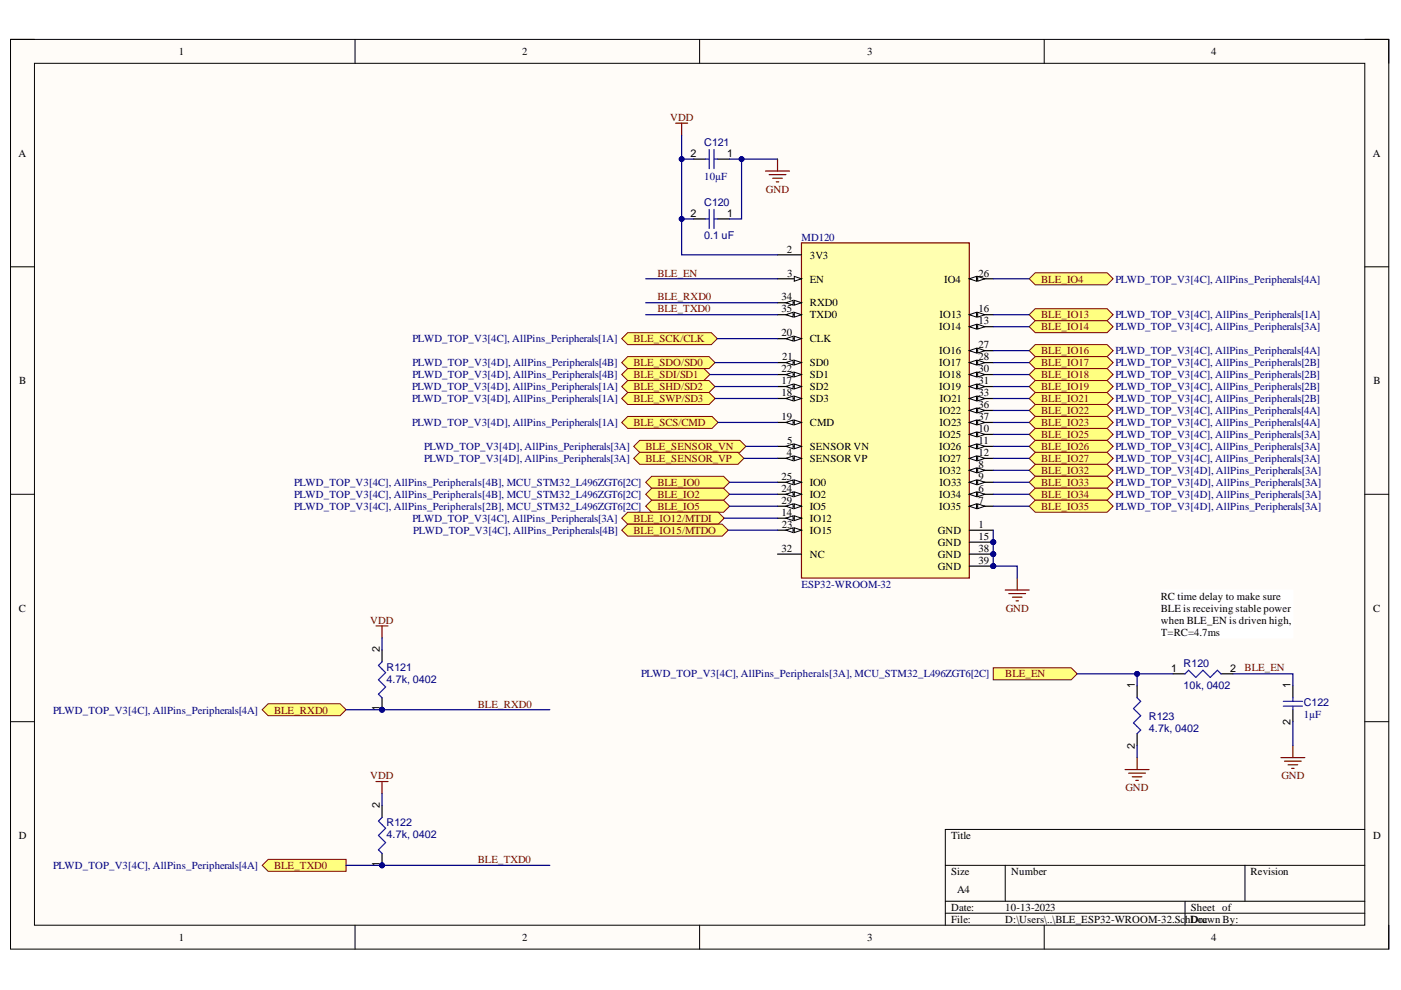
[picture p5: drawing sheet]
<svg xmlns="http://www.w3.org/2000/svg" width="297mm" height="210mm" viewBox="0 0 297 210" stroke-linecap="round" stroke-linejoin="round" font-family="sans-serif">
<defs><g id="words">
<g font-size="2.3">
<text x="37.9" y="11.7">1</text>
<text x="110.7" y="11.7">2</text>
<text x="183.9" y="11.7">3</text>
<text x="256.8" y="11.7">4</text>
<text x="3.9" y="33.3">A</text>
<text x="146.4" y="33.3">2</text>
<text x="154.2" y="33.3">1</text>
<text x="291" y="33.3">A</text>
<text x="146.4" y="46">2</text>
<text x="154.2" y="46">1</text>
<text x="166.8" y="53.6">2</text>
<text x="166.9" y="58.6">3</text>
<text x="171.7" y="54.8">3V3</text>
<text x="171.7" y="59.9">EN</text>
<text x="200.2" y="59.9">IO4</text>
<text x="207.5" y="58.6">26</text>
<text x="165.7" y="63.7">34</text>
<text x="171.7" y="65">RXD0</text>
<text x="165.7" y="71.3">20</text>
<text x="165.7" y="66.2">35</text>
<text x="171.7" y="67.5">TXD0</text>
<text x="199.1" y="70">IO14</text>
<text x="199.2" y="67.5">IO13</text>
<text x="207.5" y="66.2">16</text>
<text x="207.5" y="68.8">13</text>
<text x="165.9" y="76.4">21</text>
<text x="171.7" y="72.6">CLK</text>
<text x="171.7" y="77.6">SD0</text>
<text x="199.1" y="75.1">IO16</text>
<text x="199.1" y="77.6">IO17</text>
<text x="207.5" y="73.8">27</text>
<text x="207.5" y="76.4">28</text>
<text x="4.1" y="81.4">B</text>
<text x="165.7" y="78.9">22</text>
<text x="165.7" y="81.4">17</text>
<text x="165.7" y="84">18</text>
<text x="171.7" y="80.2">SD1</text>
<text x="171.7" y="82.7">SD2</text>
<text x="199.1" y="80.2">IO18</text>
<text x="199.1" y="82.7">IO19</text>
<text x="207.5" y="78.9">30</text>
<text x="207.5" y="81.4">31</text>
<text x="207.5" y="84">33</text>
<text x="291.2" y="81.4">B</text>
<text x="165.7" y="89.1">19</text>
<text x="171.7" y="85.2">SD3</text>
<text x="199.1" y="87.8">IO22</text>
<text x="199.3" y="85.2">IO21</text>
<text x="207.5" y="86.5">36</text>
<text x="207.5" y="89.1">37</text>
<text x="166.9" y="94.2">5</text>
<text x="171.7" y="95.5">SENSOR VN</text>
<text x="171.7" y="90.4">CMD</text>
<text x="199.1" y="92.9">IO25</text>
<text x="199.1" y="95.5">IO26</text>
<text x="199.2" y="90.4">IO23</text>
<text x="207.5" y="91.7">10</text>
<text x="207.5" y="94.2">11</text>
<text x="165.7" y="101.8">25</text>
<text x="166.8" y="96.7">4</text>
<text x="171.7" y="98">SENSOR VP</text>
<text x="199.1" y="98">IO27</text>
<text x="199.1" y="100.5">IO32</text>
<text x="207.5" y="96.7">12</text>
<text x="207.5" y="99.3">8</text>
<text x="207.5" y="101.8">9</text>
<text x="165.7" y="104.3">24</text>
<text x="165.7" y="106.9">29</text>
<text x="171.7" y="103.1">IO0</text>
<text x="171.7" y="105.6">IO2</text>
<text x="199.1" y="105.6">IO34</text>
<text x="199.2" y="103.1">IO33</text>
<text x="207.5" y="104.3">6</text>
<text x="207.5" y="106.9">7</text>
<text x="165.7" y="109.4">14</text>
<text x="165.8" y="111.9">23</text>
<text x="171.7" y="108.1">IO5</text>
<text x="171.7" y="110.7">IO12</text>
<text x="171.7" y="113.2">IO15</text>
<text x="198.8" y="113.2">GND</text>
<text x="199.1" y="108.1">IO35</text>
<text x="207.5" y="111.9">1</text>
<text x="165.7" y="117">32</text>
<text x="171.7" y="118.3">NC</text>
<text x="198.8" y="115.7">GND</text>
<text x="198.8" y="118.3">GND</text>
<text x="207.5" y="114.5">15</text>
<text x="207.5" y="117">38</text>
<text x="207.5" y="119.5">39</text>
<text x="198.8" y="120.8">GND</text>
<text x="4" y="129.7">C</text>
<text x="246.1" y="127.1">RC time delay to make sure</text>
<text x="246.1" y="129.7">BLE is receiving stable power</text>
<text x="291.1" y="129.7">C</text>
<text x="246.1" y="132.2">when BLE_EN is driven high,</text>
<text x="246.1" y="134.7">T=RC=4.7ms</text>
<text x="80.5" y="138.3" transform="rotate(-90 80.5 138.3)">2</text>
<text x="248.3" y="142.4">1</text>
<text x="260.8" y="142.4">2</text>
<text x="240.6" y="145.9" transform="rotate(-90 240.6 145.9)">1</text>
<text x="273.6" y="145.9" transform="rotate(-90 273.6 145.9)">1</text>
<text x="80.5" y="150.8" transform="rotate(-90 80.5 150.8)">1</text>
<text x="273.6" y="153.7" transform="rotate(-90 273.6 153.7)">2</text>
<text x="240.6" y="158.7" transform="rotate(-90 240.6 158.7)">2</text>
<text x="80.5" y="171.2" transform="rotate(-90 80.5 171.2)">2</text>
<text x="4" y="177.9">D</text>
<text x="201.6" y="177.9">Title</text>
<text x="291.1" y="177.9">D</text>
<text x="80.5" y="183.8" transform="rotate(-90 80.5 183.8)">1</text>
<text x="201.6" y="185.5">Size</text>
<text x="214.4" y="185.5">Number</text>
<text x="265.2" y="185.5">Revision</text>
<text x="202.9" y="189.3">A4</text>
<text x="201.6" y="193.1">Date:</text>
<text x="201.6" y="195.7">File:</text>
<text x="213.1" y="193.1">10-13-2023</text>
<text x="213.1" y="195.7">D:\Users\..\BLE_ESP32-WROOM-32.SchDorawn By:</text>
<text x="252.5" y="193.1">Sheet of</text>
<text x="255" y="195.7">c</text>
<text x="37.9" y="199.5">1</text>
<text x="110.7" y="199.5">2</text>
<text x="183.9" y="199.5">3</text>
<text x="256.8" y="199.5">4</text>
</g>
<g font-size="2.3" fill="#800000">
<text x="142.1" y="25.6">VDD</text>
<text x="162.4" y="40.9">GND</text>
<text x="139.4" y="58.6">BLE_EN</text>
<text x="220.8" y="59.9">BLE_IO4</text>
<text x="139.4" y="63.7">BLE_RXD0</text>
<text x="139.4" y="66.2">BLE_TXD0</text>
<text x="220.8" y="67.5">BLE_IO13</text>
<text x="220.8" y="70">BLE_IO14</text>
<text x="134.3" y="72.6">BLE_SCK/CLK</text>
<text x="134.3" y="77.6">BLE_SDO/SD0</text>
<text x="220.8" y="75.1">BLE_IO16</text>
<text x="220.8" y="77.6">BLE_IO17</text>
<text x="134.3" y="80.2">BLE_SDI/SD1</text>
<text x="134.3" y="82.7">BLE_SHD/SD2</text>
<text x="220.8" y="80.2">BLE_IO18</text>
<text x="220.8" y="82.7">BLE_IO19</text>
<text x="134.3" y="85.2">BLE_SWP/SD3</text>
<text x="220.8" y="85.2">BLE_IO21</text>
<text x="220.8" y="87.8">BLE_IO22</text>
<text x="134.3" y="90.4">BLE_SCS/CMD</text>
<text x="136.9" y="95.5">BLE_SENSOR_VN</text>
<text x="220.8" y="90.4">BLE_IO23</text>
<text x="220.8" y="92.9">BLE_IO25</text>
<text x="220.8" y="95.5">BLE_IO26</text>
<text x="136.9" y="98">BLE_SENSOR_VP</text>
<text x="220.8" y="98">BLE_IO27</text>
<text x="220.8" y="100.5">BLE_IO32</text>
<text x="139.4" y="103.1">BLE_IO0</text>
<text x="139.4" y="105.6">BLE_IO2</text>
<text x="220.8" y="103.1">BLE_IO33</text>
<text x="220.8" y="105.6">BLE_IO34</text>
<text x="134.3" y="110.7">BLE_IO12/MTDI</text>
<text x="134.3" y="113.2">BLE_IO15/MTDO</text>
<text x="139.4" y="108.1">BLE_IO5</text>
<text x="220.8" y="108.1">BLE_IO35</text>
<text x="213.2" y="129.7">GND</text>
<text x="78.5" y="132.2">VDD</text>
<text x="213.1" y="143.6">BLE_EN</text>
<text x="263.9" y="142.4">BLE_EN</text>
<text x="58.1" y="151.3">BLE_RXD0</text>
<text x="101.3" y="150">BLE_RXD0</text>
<text x="78.5" y="165.2">VDD</text>
<text x="238.6" y="167.8">GND</text>
<text x="271.7" y="165.2">GND</text>
<text x="58.1" y="184.3">BLE_TXD0</text>
<text x="101.3" y="183">BLE_TXD0</text>
</g>
<g font-size="2.3" fill="#000080">
<text x="149.3" y="31">C121</text>
<text x="149.3" y="38.1">10µF</text>
<text x="149.3" y="43.7">C120</text>
<text x="149.3" y="50.8">0.1 uF</text>
<text x="169.9" y="51">MD120</text>
<text x="236.5" y="59.9">PLWD_TOP_V3[4C], AllPins_Peripherals[4A]</text>
<text x="236.5" y="67.5">PLWD_TOP_V3[4C], AllPins_Peripherals[1A]</text>
<text x="236.5" y="70">PLWD_TOP_V3[4C], AllPins_Peripherals[3A]</text>
<text x="87.5" y="72.6">PLWD_TOP_V3[4C], AllPins_Peripherals[1A]</text>
<text x="87.5" y="77.6">PLWD_TOP_V3[4D], AllPins_Peripherals[4B]</text>
<text x="236.5" y="75.1">PLWD_TOP_V3[4C], AllPins_Peripherals[4A]</text>
<text x="236.5" y="77.6">PLWD_TOP_V3[4C], AllPins_Peripherals[2B]</text>
<text x="87.4" y="82.7">PLWD_TOP_V3[4D], AllPins_Peripherals[1A]</text>
<text x="87.5" y="80.2">PLWD_TOP_V3[4D], AllPins_Peripherals[4B]</text>
<text x="236.5" y="80.2">PLWD_TOP_V3[4C], AllPins_Peripherals[2B]</text>
<text x="236.5" y="82.7">PLWD_TOP_V3[4C], AllPins_Peripherals[2B]</text>
<text x="87.4" y="85.2">PLWD_TOP_V3[4D], AllPins_Peripherals[1A]</text>
<text x="236.5" y="85.2">PLWD_TOP_V3[4C], AllPins_Peripherals[2B]</text>
<text x="236.5" y="87.8">PLWD_TOP_V3[4C], AllPins_Peripherals[4A]</text>
<text x="87.4" y="90.4">PLWD_TOP_V3[4D], AllPins_Peripherals[1A]</text>
<text x="89.9" y="95.5">PLWD_TOP_V3[4D], AllPins_Peripherals[3A]</text>
<text x="236.5" y="90.4">PLWD_TOP_V3[4C], AllPins_Peripherals[4A]</text>
<text x="236.5" y="92.9">PLWD_TOP_V3[4C], AllPins_Peripherals[3A]</text>
<text x="236.5" y="95.5">PLWD_TOP_V3[4C], AllPins_Peripherals[3A]</text>
<text x="89.9" y="98">PLWD_TOP_V3[4D], AllPins_Peripherals[3A]</text>
<text x="236.5" y="98">PLWD_TOP_V3[4C], AllPins_Peripherals[3A]</text>
<text x="236.5" y="100.5">PLWD_TOP_V3[4D], AllPins_Peripherals[3A]</text>
<text x="62.3" y="103.1">PLWD_TOP_V3[4C], AllPins_Peripherals[4B], MCU_STM32_L496ZGT6[2C]</text>
<text x="62.3" y="105.6">PLWD_TOP_V3[4C], AllPins_Peripherals[4B], MCU_STM32_L496ZGT6[2C]</text>
<text x="236.5" y="103.1">PLWD_TOP_V3[4D], AllPins_Peripherals[3A]</text>
<text x="236.5" y="105.6">PLWD_TOP_V3[4D], AllPins_Peripherals[3A]</text>
<text x="62.3" y="108.1">PLWD_TOP_V3[4C], AllPins_Peripherals[2B], MCU_STM32_L496ZGT6[2C]</text>
<text x="87.5" y="110.7">PLWD_TOP_V3[4C], AllPins_Peripherals[3A]</text>
<text x="87.6" y="113.2">PLWD_TOP_V3[4C], AllPins_Peripherals[4B]</text>
<text x="236.5" y="108.1">PLWD_TOP_V3[4D], AllPins_Peripherals[3A]</text>
<text x="169.9" y="124.6">ESP32-WROOM-32</text>
<text x="82" y="142.2">R121</text>
<text x="135.9" y="143.6">PLWD_TOP_V3[4C], AllPins_Peripherals[3A], MCU_STM32_L496ZGT6[2C]</text>
<text x="251" y="141.4">R120</text>
<text x="82" y="144.7">4.7k, 0402</text>
<text x="251" y="146">10k, 0402</text>
<text x="276.4" y="149.8">C122</text>
<text x="11.2" y="151.3">PLWD_TOP_V3[4C], AllPins_Peripherals[4A]</text>
<text x="243.6" y="152.6">R123</text>
<text x="243.6" y="155.1">4.7k, 0402</text>
<text x="276.4" y="152.3">1µF</text>
<text x="82" y="175.1">R122</text>
<text x="82" y="177.7">4.7k, 0402</text>
<text x="11.2" y="184.3">PLWD_TOP_V3[4C], AllPins_Peripherals[4A]</text>
</g>
</g></defs>
<path d="M2.2 8.4h292.2v192.8h-292.2z" fill-rule="evenodd" fill="#fffcf8"/>
<path d="M2.2 8.4h292.2v192.8h-292.2z" fill="none" stroke="#000" stroke-width=".21"/>
<path d="M7.3 13.4h282.1v182.8h-282.1z" fill-rule="evenodd" fill="#fffcf8"/>
<g fill="none" stroke="#000" stroke-width=".21">
<path d="M2.2 8.3h5.1M7.3 13.4h282.1v182.8h-282.1zM75.3 8.3v5.1M148.3 8.3v5.1M221.4 8.4v5M289.4 8.4h5v5M2.2 56.6h5.1M289.4 56.6h5M2.2 104.8h5.1M289.4 104.8h5M2.2 153h5.1M289.4 153h5"/>
<path d="M289.4 175.9h-89v20.3M75.3 196.2v5M148.3 196.2v5M200.4 183.5h89M200.4 191.1h89M200.4 193.6h89M213.1 183.5v7.6M221.4 196.2v5M251.2 191.1v5.1M264 183.5v7.6M294.4 196.2v5"/>
</g>
<circle cx="210.6" cy="114.9" r=".51" fill="#000080"/>
<circle cx="210.6" cy="114.9" r=".51" fill="none" stroke="#000080" stroke-width=".21"/>
<circle cx="210.6" cy="117.5" r=".51" fill="#000080"/>
<circle cx="210.6" cy="117.5" r=".51" fill="none" stroke="#000080" stroke-width=".21"/>
<circle cx="210.6" cy="120" r=".51" fill="#000080"/>
<circle cx="210.6" cy="120" r=".51" fill="none" stroke="#000080" stroke-width=".21"/>
<path d="M169.9 51.5h35.6v71.1h-35.6z" fill-rule="evenodd" fill="#ffffb0"/>
<path d="M169.9 51.5h35.6v71.1h-35.6z" fill="none" stroke="#800000" stroke-width=".25"/>
<path d="M164.8 54h5.1M164.8 94.6h5.1" fill="none" stroke="#000" stroke-width=".25"/>
<path d="M168.4 94.1l1.5 .5-1.5 .5z" fill="#f8fcff"/>
<path d="M168.4 94.1l1.5 .5-1.5 .5z" fill="none" stroke="#000" stroke-width=".21"/>
<path d="M166.6 94.6l1.6-.5v1z" fill="#f8fcff"/>
<path d="M166.6 94.6l1.6-.5v1z" fill="none" stroke="#000" stroke-width=".21"/>
<path d="M164.8 97.2h5.1" fill="none" stroke="#000" stroke-width=".25"/>
<path d="M168.4 96.7l1.5 .5-1.5 .5z" fill="#f8fcff"/>
<path d="M168.4 96.7l1.5 .5-1.5 .5z" fill="none" stroke="#000" stroke-width=".21"/>
<path d="M166.6 97.2l1.6-.5v1z" fill="#f8fcff"/>
<path d="M166.6 97.2l1.6-.5v1z" fill="none" stroke="#000" stroke-width=".21"/>
<path d="M164.8 102.3h5.1" fill="none" stroke="#000" stroke-width=".25"/>
<path d="M168.4 101.7l1.5 .6-1.5 .5z" fill="#f8fcff"/>
<path d="M168.4 101.7l1.5 .6-1.5 .5z" fill="none" stroke="#000" stroke-width=".21"/>
<path d="M166.6 102.3l1.6-.6v1.1z" fill="#f8fcff"/>
<path d="M166.6 102.3l1.6-.6v1.1z" fill="none" stroke="#000" stroke-width=".21"/>
<path d="M164.8 104.8h5.1" fill="none" stroke="#000" stroke-width=".25"/>
<path d="M168.4 104.3l1.5 .5-1.5 .5z" fill="#f8fcff"/>
<path d="M168.4 104.3l1.5 .5-1.5 .5z" fill="none" stroke="#000" stroke-width=".21"/>
<path d="M166.6 104.8l1.6-.5v1z" fill="#f8fcff"/>
<path d="M166.6 104.8l1.6-.5v1z" fill="none" stroke="#000" stroke-width=".21"/>
<path d="M205.5 59.1h5.1" fill="none" stroke="#000" stroke-width=".25"/>
<path d="M205.5 59.1l1.5-.5v1z" fill="#f8fcff"/>
<path d="M205.5 59.1l1.5-.5v1z" fill="none" stroke="#000" stroke-width=".21"/>
<path d="M207.3 58.6l1.5 .5-1.5 .5z" fill="#f8fcff"/>
<path d="M207.3 58.6l1.5 .5-1.5 .5z" fill="none" stroke="#000" stroke-width=".21"/>
<path d="M164.8 107.3h5.1" fill="none" stroke="#000" stroke-width=".25"/>
<path d="M168.4 106.8l1.5 .5-1.5 .5z" fill="#f8fcff"/>
<path d="M168.4 106.8l1.5 .5-1.5 .5z" fill="none" stroke="#000" stroke-width=".21"/>
<path d="M166.6 107.3l1.6-.5v1z" fill="#f8fcff"/>
<path d="M166.6 107.3l1.6-.5v1z" fill="none" stroke="#000" stroke-width=".21"/>
<path d="M164.8 109.9h5.1" fill="none" stroke="#000" stroke-width=".25"/>
<path d="M168.4 109.4l1.5 .5-1.5 .5z" fill="#f8fcff"/>
<path d="M168.4 109.4l1.5 .5-1.5 .5z" fill="none" stroke="#000" stroke-width=".21"/>
<path d="M166.6 109.9l1.6-.5v1z" fill="#f8fcff"/>
<path d="M166.6 109.9l1.6-.5v1z" fill="none" stroke="#000" stroke-width=".21"/>
<path d="M205.5 66.7h5.1" fill="none" stroke="#000" stroke-width=".25"/>
<path d="M205.5 66.7l1.5-.5v1z" fill="#f8fcff"/>
<path d="M205.5 66.7l1.5-.5v1z" fill="none" stroke="#000" stroke-width=".21"/>
<path d="M207.3 66.2l1.5 .5-1.5 .5z" fill="#f8fcff"/>
<path d="M207.3 66.2l1.5 .5-1.5 .5z" fill="none" stroke="#000" stroke-width=".21"/>
<path d="M205.5 69.3h5.1" fill="none" stroke="#000" stroke-width=".25"/>
<path d="M205.5 69.3l1.5-.5v1z" fill="#f8fcff"/>
<path d="M205.5 69.3l1.5-.5v1z" fill="none" stroke="#000" stroke-width=".21"/>
<path d="M207.3 68.8l1.5 .5-1.5 .5z" fill="#f8fcff"/>
<path d="M207.3 68.8l1.5 .5-1.5 .5z" fill="none" stroke="#000" stroke-width=".21"/>
<path d="M164.8 112.4h5.1" fill="none" stroke="#000" stroke-width=".25"/>
<path d="M168.4 111.9l1.5 .5-1.5 .5z" fill="#f8fcff"/>
<path d="M168.4 111.9l1.5 .5-1.5 .5z" fill="none" stroke="#000" stroke-width=".21"/>
<path d="M166.6 112.4l1.6-.5v1z" fill="#f8fcff"/>
<path d="M166.6 112.4l1.6-.5v1z" fill="none" stroke="#000" stroke-width=".21"/>
<path d="M205.5 74.3h5.1" fill="none" stroke="#000" stroke-width=".25"/>
<path d="M205.5 74.3l1.5-.5v1.1z" fill="#f8fcff"/>
<path d="M205.5 74.3l1.5-.5v1.1z" fill="none" stroke="#000" stroke-width=".21"/>
<path d="M207.3 73.8l1.5 .5-1.5 .6z" fill="#f8fcff"/>
<path d="M207.3 73.8l1.5 .5-1.5 .6z" fill="none" stroke="#000" stroke-width=".21"/>
<path d="M205.5 76.9h5.1" fill="none" stroke="#000" stroke-width=".25"/>
<path d="M205.5 76.9l1.5-.5v1z" fill="#f8fcff"/>
<path d="M205.5 76.9l1.5-.5v1z" fill="none" stroke="#000" stroke-width=".21"/>
<path d="M207.3 76.4l1.5 .5-1.5 .5z" fill="#f8fcff"/>
<path d="M207.3 76.4l1.5 .5-1.5 .5z" fill="none" stroke="#000" stroke-width=".21"/>
<path d="M205.5 79.4h5.1" fill="none" stroke="#000" stroke-width=".25"/>
<path d="M205.5 79.4l1.5-.5v1z" fill="#f8fcff"/>
<path d="M205.5 79.4l1.5-.5v1z" fill="none" stroke="#000" stroke-width=".21"/>
<path d="M207.3 78.9l1.5 .5-1.5 .5z" fill="#f8fcff"/>
<path d="M207.3 78.9l1.5 .5-1.5 .5z" fill="none" stroke="#000" stroke-width=".21"/>
<path d="M205.5 82h5.1" fill="none" stroke="#000" stroke-width=".25"/>
<path d="M205.5 82l1.5-.6v1.1z" fill="#f8fcff"/>
<path d="M205.5 82l1.5-.6v1.1z" fill="none" stroke="#000" stroke-width=".21"/>
<path d="M207.3 81.4l1.5 .6-1.5 .5z" fill="#f8fcff"/>
<path d="M207.3 81.4l1.5 .6-1.5 .5z" fill="none" stroke="#000" stroke-width=".21"/>
<path d="M205.5 84.5h5.1" fill="none" stroke="#000" stroke-width=".25"/>
<path d="M205.5 84.5l1.5-.5v1z" fill="#f8fcff"/>
<path d="M205.5 84.5l1.5-.5v1z" fill="none" stroke="#000" stroke-width=".21"/>
<path d="M207.3 84l1.5 .5-1.5 .5z" fill="#f8fcff"/>
<path d="M207.3 84l1.5 .5-1.5 .5z" fill="none" stroke="#000" stroke-width=".21"/>
<path d="M205.5 87h5.1" fill="none" stroke="#000" stroke-width=".25"/>
<path d="M205.5 87l1.5-.5v1z" fill="#f8fcff"/>
<path d="M205.5 87l1.5-.5v1z" fill="none" stroke="#000" stroke-width=".21"/>
<path d="M207.3 86.5l1.5 .5-1.5 .5z" fill="#f8fcff"/>
<path d="M207.3 86.5l1.5 .5-1.5 .5z" fill="none" stroke="#000" stroke-width=".21"/>
<path d="M205.5 89.6h5.1" fill="none" stroke="#000" stroke-width=".25"/>
<path d="M205.5 89.6l1.5-.5v1z" fill="#f8fcff"/>
<path d="M205.5 89.6l1.5-.5v1z" fill="none" stroke="#000" stroke-width=".21"/>
<path d="M207.3 89.1l1.5 .5-1.5 .5z" fill="#f8fcff"/>
<path d="M207.3 89.1l1.5 .5-1.5 .5z" fill="none" stroke="#000" stroke-width=".21"/>
<path d="M205.5 92.1h5.1" fill="none" stroke="#000" stroke-width=".25"/>
<path d="M205.5 92.1l1.5-.5v1z" fill="#f8fcff"/>
<path d="M205.5 92.1l1.5-.5v1z" fill="none" stroke="#000" stroke-width=".21"/>
<path d="M207.3 91.6l1.5 .5-1.5 .5z" fill="#f8fcff"/>
<path d="M207.3 91.6l1.5 .5-1.5 .5z" fill="none" stroke="#000" stroke-width=".21"/>
<path d="M205.5 94.6h5.1" fill="none" stroke="#000" stroke-width=".25"/>
<path d="M205.5 94.6l1.5-.5v1z" fill="#f8fcff"/>
<path d="M205.5 94.6l1.5-.5v1z" fill="none" stroke="#000" stroke-width=".21"/>
<path d="M207.3 94.1l1.5 .5-1.5 .5z" fill="#f8fcff"/>
<path d="M207.3 94.1l1.5 .5-1.5 .5z" fill="none" stroke="#000" stroke-width=".21"/>
<path d="M205.5 97.2h5.1" fill="none" stroke="#000" stroke-width=".25"/>
<path d="M205.5 97.2l1.5-.5v1z" fill="#f8fcff"/>
<path d="M205.5 97.2l1.5-.5v1z" fill="none" stroke="#000" stroke-width=".21"/>
<path d="M207.3 96.7l1.5 .5-1.5 .5z" fill="#f8fcff"/>
<path d="M207.3 96.7l1.5 .5-1.5 .5z" fill="none" stroke="#000" stroke-width=".21"/>
<path d="M205.5 99.7h5.1" fill="none" stroke="#000" stroke-width=".25"/>
<path d="M205.5 99.7l1.5-.5v1z" fill="#f8fcff"/>
<path d="M205.5 99.7l1.5-.5v1z" fill="none" stroke="#000" stroke-width=".21"/>
<path d="M207.3 99.2l1.5 .5-1.5 .5z" fill="#f8fcff"/>
<path d="M207.3 99.2l1.5 .5-1.5 .5z" fill="none" stroke="#000" stroke-width=".21"/>
<path d="M205.5 102.3h5.1" fill="none" stroke="#000" stroke-width=".25"/>
<path d="M205.5 102.3l1.5-.6v1.1z" fill="#f8fcff"/>
<path d="M205.5 102.3l1.5-.6v1.1z" fill="none" stroke="#000" stroke-width=".21"/>
<path d="M207.3 101.7l1.5 .6-1.5 .5z" fill="#f8fcff"/>
<path d="M207.3 101.7l1.5 .6-1.5 .5z" fill="none" stroke="#000" stroke-width=".21"/>
<path d="M205.5 104.8h5.1" fill="none" stroke="#000" stroke-width=".25"/>
<path d="M205.5 104.8l1.5-.5v1z" fill="#f8fcff"/>
<path d="M205.5 104.8l1.5-.5v1z" fill="none" stroke="#000" stroke-width=".21"/>
<path d="M207.3 104.3l1.5 .5-1.5 .5z" fill="#f8fcff"/>
<path d="M207.3 104.3l1.5 .5-1.5 .5z" fill="none" stroke="#000" stroke-width=".21"/>
<path d="M205.5 107.3h5.1" fill="none" stroke="#000" stroke-width=".25"/>
<path d="M205.5 107.3l1.5-.5v1z" fill="#f8fcff"/>
<path d="M205.5 107.3l1.5-.5v1z" fill="none" stroke="#000" stroke-width=".21"/>
<path d="M207.3 106.8l1.5 .5-1.5 .5z" fill="#f8fcff"/>
<path d="M207.3 106.8l1.5 .5-1.5 .5z" fill="none" stroke="#000" stroke-width=".21"/>
<path d="M164.8 71.8h5.1" fill="none" stroke="#000" stroke-width=".25"/>
<path d="M168.4 71.3l1.5 .5-1.5 .5z" fill="#f8fcff"/>
<path d="M168.4 71.3l1.5 .5-1.5 .5z" fill="none" stroke="#000" stroke-width=".21"/>
<path d="M166.6 71.8l1.6-.5v1z" fill="#f8fcff"/>
<path d="M166.6 71.8l1.6-.5v1z" fill="none" stroke="#000" stroke-width=".21"/>
<path d="M164.8 89.6h5.1" fill="none" stroke="#000" stroke-width=".25"/>
<path d="M168.4 89.1l1.5 .5-1.5 .5z" fill="#f8fcff"/>
<path d="M168.4 89.1l1.5 .5-1.5 .5z" fill="none" stroke="#000" stroke-width=".21"/>
<path d="M166.6 89.6l1.6-.5v1z" fill="#f8fcff"/>
<path d="M166.6 89.6l1.6-.5v1z" fill="none" stroke="#000" stroke-width=".21"/>
<path d="M164.8 59.1h5.1" fill="none" stroke="#000" stroke-width=".25"/>
<path d="M168.4 58.6l1.5 .5-1.5 .5z" fill="#f8fcff"/>
<path d="M168.4 58.6l1.5 .5-1.5 .5z" fill="none" stroke="#000" stroke-width=".21"/>
<path d="M164.8 64.2h5.1M164.8 117.5h5.1" fill="none" stroke="#000" stroke-width=".25"/>
<path d="M168.4 63.7l1.5 .5-1.5 .5z" fill="#f8fcff"/>
<path d="M168.4 63.7l1.5 .5-1.5 .5z" fill="none" stroke="#000" stroke-width=".21"/>
<path d="M166.6 64.2l1.6-.5v1z" fill="#f8fcff"/>
<path d="M166.6 64.2l1.6-.5v1z" fill="none" stroke="#000" stroke-width=".21"/>
<path d="M164.8 66.7h5.1" fill="none" stroke="#000" stroke-width=".25"/>
<path d="M168.4 66.2l1.5 .5-1.5 .5z" fill="#f8fcff"/>
<path d="M168.4 66.2l1.5 .5-1.5 .5z" fill="none" stroke="#000" stroke-width=".21"/>
<path d="M166.6 66.7l1.6-.5v1z" fill="#f8fcff"/>
<path d="M166.6 66.7l1.6-.5v1z" fill="none" stroke="#000" stroke-width=".21"/>
<path d="M164.8 76.9h5.1" fill="none" stroke="#000" stroke-width=".25"/>
<path d="M168.4 76.4l1.5 .5-1.5 .5z" fill="#f8fcff"/>
<path d="M168.4 76.4l1.5 .5-1.5 .5z" fill="none" stroke="#000" stroke-width=".21"/>
<path d="M166.6 76.9l1.6-.5v1z" fill="#f8fcff"/>
<path d="M166.6 76.9l1.6-.5v1z" fill="none" stroke="#000" stroke-width=".21"/>
<path d="M164.8 79.4h5.1" fill="none" stroke="#000" stroke-width=".25"/>
<path d="M168.4 78.9l1.5 .5-1.5 .5z" fill="#f8fcff"/>
<path d="M168.4 78.9l1.5 .5-1.5 .5z" fill="none" stroke="#000" stroke-width=".21"/>
<path d="M166.6 79.4l1.6-.5v1z" fill="#f8fcff"/>
<path d="M166.6 79.4l1.6-.5v1z" fill="none" stroke="#000" stroke-width=".21"/>
<path d="M164.8 82h5.1" fill="none" stroke="#000" stroke-width=".25"/>
<path d="M168.4 81.4l1.5 .6-1.5 .5z" fill="#f8fcff"/>
<path d="M168.4 81.4l1.5 .6-1.5 .5z" fill="none" stroke="#000" stroke-width=".21"/>
<path d="M166.6 82l1.6-.6v1.1z" fill="#f8fcff"/>
<path d="M166.6 82l1.6-.6v1.1z" fill="none" stroke="#000" stroke-width=".21"/>
<path d="M164.8 84.5h5.1" fill="none" stroke="#000" stroke-width=".25"/>
<path d="M168.4 84l1.5 .5-1.5 .5z" fill="#f8fcff"/>
<path d="M168.4 84l1.5 .5-1.5 .5z" fill="none" stroke="#000" stroke-width=".21"/>
<path d="M166.6 84.5l1.6-.5v1z" fill="#f8fcff"/>
<path d="M166.6 84.5l1.6-.5v1z" fill="none" stroke="#000" stroke-width=".21"/>
<path d="M205.5 112.4h5.1M205.5 114.9h5.1" fill="none" stroke="#000" stroke-width=".25"/>
<circle cx="210.6" cy="114.9" r=".51" fill="#000080"/>
<circle cx="210.6" cy="114.9" r=".51" fill="none" stroke="#000080" stroke-width=".21"/>
<path d="M205.5 117.5h5.1" fill="none" stroke="#000" stroke-width=".25"/>
<circle cx="210.6" cy="117.5" r=".51" fill="#000080"/>
<circle cx="210.6" cy="117.5" r=".51" fill="none" stroke="#000080" stroke-width=".21"/>
<path d="M205.5 120h5.1" fill="none" stroke="#000" stroke-width=".25"/>
<circle cx="210.6" cy="120" r=".51" fill="#000080"/>
<circle cx="210.6" cy="120" r=".51" fill="none" stroke="#000080" stroke-width=".21"/>
<path d="M136.9 102.3l1.3-1.3h15.2l1.3 1.3-1.3 1.2h-15.2z" fill-rule="evenodd" fill="#ffff80"/>
<path d="M136.9 102.3l1.3-1.3h15.2l1.3 1.3-1.3 1.2h-15.2z" fill="none" stroke="#800000" stroke-width=".21"/>
<path d="M138.2 103.5h15.2l1.3 1.3-1.3 1.3h-15.2l-1.3-1.3z" fill-rule="evenodd" fill="#ffff80"/>
<path d="M138.2 103.5h15.2l1.3 1.3-1.3 1.3h-15.2l-1.3-1.3z" fill="none" stroke="#800000" stroke-width=".21"/>
<path d="M136.9 107.3l1.3-1.2h15.2l1.3 1.2-1.3 1.3h-15.2z" fill-rule="evenodd" fill="#ffff80"/>
<path d="M136.9 107.3l1.3-1.2h15.2l1.3 1.2-1.3 1.3h-15.2z" fill="none" stroke="#800000" stroke-width=".21"/>
<path d="M131.8 109.9l1.3-1.3h19.2l1.2 1.3-1.2 1.2h-19.2z" fill-rule="evenodd" fill="#ffff80"/>
<path d="M131.8 109.9l1.3-1.3h19.2l1.2 1.3-1.2 1.2h-19.2z" fill="none" stroke="#800000" stroke-width=".21"/>
<path d="M131.8 112.4l1.3-1.3h20l1.3 1.3-1.3 1.3h-20z" fill-rule="evenodd" fill="#ffff80"/>
<path d="M131.8 112.4l1.3-1.3h20l1.3 1.3-1.3 1.3h-20z" fill="none" stroke="#800000" stroke-width=".21"/>
<path d="M162.3 36.3h5.1M163.1 37h3.5M163.8 37.8h2.1M164.6 38.6h.5M164.8 33.7v2.6M213.1 125.1h5.1M213.9 125.9h3.5M214.7 126.6h2M215.4 127.4h.5M215.7 122.6v2.5" fill="none" stroke="#800000" stroke-width=".25"/>
<path d="M131.8 71.8l1.3-1.3h17.7l1.3 1.3-1.3 1.3h-17.7z" fill-rule="evenodd" fill="#ffff80"/>
<path d="M131.8 71.8l1.3-1.3h17.7l1.3 1.3-1.3 1.3h-17.7z" fill="none" stroke="#800000" stroke-width=".21"/>
<path d="M131.8 76.9l1.3-1.3h17.2l1.3 1.3-1.3 1.2h-17.2z" fill-rule="evenodd" fill="#ffff80"/>
<path d="M131.8 76.9l1.3-1.3h17.2l1.3 1.3-1.3 1.2h-17.2z" fill="none" stroke="#800000" stroke-width=".21"/>
<path d="M131.8 79.4l1.3-1.3h16.1l1.3 1.3-1.3 1.3h-16.1z" fill-rule="evenodd" fill="#ffff80"/>
<path d="M131.8 79.4l1.3-1.3h16.1l1.3 1.3-1.3 1.3h-16.1z" fill="none" stroke="#800000" stroke-width=".21"/>
<path d="M131.8 82l1.3-1.3h17.2l1.3 1.3-1.3 1.2h-17.2z" fill-rule="evenodd" fill="#ffff80"/>
<path d="M131.8 82l1.3-1.3h17.2l1.3 1.3-1.3 1.2h-17.2z" fill="none" stroke="#800000" stroke-width=".21"/>
<path d="M131.8 84.5l1.3-1.3h17.3l1.2 1.3-1.2 1.3h-17.3z" fill-rule="evenodd" fill="#ffff80"/>
<path d="M131.8 84.5l1.3-1.3h17.3l1.2 1.3-1.2 1.3h-17.3z" fill="none" stroke="#800000" stroke-width=".21"/>
<path d="M131.8 89.6l1.3-1.3h17.9l1.2 1.3-1.2 1.2h-17.9z" fill-rule="evenodd" fill="#ffff80"/>
<path d="M131.8 89.6l1.3-1.3h17.9l1.2 1.3-1.2 1.2h-17.9z" fill="none" stroke="#800000" stroke-width=".21"/>
<path d="M134.4 94.6l1.2-1.2h21.3l1.2 1.2-1.2 1.3h-21.3z" fill-rule="evenodd" fill="#ffff80"/>
<path d="M134.4 94.6l1.2-1.2h21.3l1.2 1.2-1.2 1.3h-21.3z" fill="none" stroke="#800000" stroke-width=".21"/>
<path d="M135.6 95.9h20.8l1.3 1.3-1.3 1.2h-20.8l-1.2-1.2z" fill-rule="evenodd" fill="#ffff80"/>
<path d="M135.6 95.9h20.8l1.3 1.3-1.3 1.2h-20.8l-1.2-1.2z" fill="none" stroke="#800000" stroke-width=".21"/>
<path d="M218.2 59.1l1.3-1.3h15.2l1.3 1.3-1.3 1.3h-15.2z" fill-rule="evenodd" fill="#ffff80"/>
<path d="M218.2 59.1l1.3-1.3h15.2l1.3 1.3-1.3 1.3h-15.2z" fill="none" stroke="#800000" stroke-width=".21"/>
<path d="M218.2 66.7l1.3-1.2h15.2l1.3 1.2-1.3 1.3h-15.2z" fill-rule="evenodd" fill="#ffff80"/>
<path d="M218.2 66.7l1.3-1.2h15.2l1.3 1.2-1.3 1.3h-15.2z" fill="none" stroke="#800000" stroke-width=".21"/>
<path d="M218.2 69.3l1.3-1.3h15.2l1.3 1.3-1.3 1.2h-15.2z" fill-rule="evenodd" fill="#ffff80"/>
<path d="M218.2 69.3l1.3-1.3h15.2l1.3 1.3-1.3 1.2h-15.2z" fill="none" stroke="#800000" stroke-width=".21"/>
<path d="M218.2 74.3l1.3-1.2h15.2l1.3 1.2-1.3 1.3h-15.2z" fill-rule="evenodd" fill="#ffff80"/>
<path d="M218.2 74.3l1.3-1.2h15.2l1.3 1.2-1.3 1.3h-15.2z" fill="none" stroke="#800000" stroke-width=".21"/>
<path d="M218.2 76.9l1.3-1.3h15.2l1.3 1.3-1.3 1.2h-15.2z" fill-rule="evenodd" fill="#ffff80"/>
<path d="M218.2 76.9l1.3-1.3h15.2l1.3 1.3-1.3 1.2h-15.2z" fill="none" stroke="#800000" stroke-width=".21"/>
<path d="M218.2 79.4l1.3-1.3h15.2l1.3 1.3-1.3 1.3h-15.2z" fill-rule="evenodd" fill="#ffff80"/>
<path d="M218.2 79.4l1.3-1.3h15.2l1.3 1.3-1.3 1.3h-15.2z" fill="none" stroke="#800000" stroke-width=".21"/>
<path d="M218.2 82l1.3-1.3h15.2l1.3 1.3-1.3 1.2h-15.2z" fill-rule="evenodd" fill="#ffff80"/>
<path d="M218.2 82l1.3-1.3h15.2l1.3 1.3-1.3 1.2h-15.2z" fill="none" stroke="#800000" stroke-width=".21"/>
<path d="M218.2 84.5l1.3-1.3h15.2l1.3 1.3-1.3 1.3h-15.2z" fill-rule="evenodd" fill="#ffff80"/>
<path d="M218.2 84.5l1.3-1.3h15.2l1.3 1.3-1.3 1.3h-15.2z" fill="none" stroke="#800000" stroke-width=".21"/>
<path d="M218.2 87l1.3-1.2h15.2l1.3 1.2-1.3 1.3h-15.2z" fill-rule="evenodd" fill="#ffff80"/>
<path d="M218.2 87l1.3-1.2h15.2l1.3 1.2-1.3 1.3h-15.2z" fill="none" stroke="#800000" stroke-width=".21"/>
<path d="M218.2 89.6l1.3-1.3h15.2l1.3 1.3-1.3 1.2h-15.2z" fill-rule="evenodd" fill="#ffff80"/>
<path d="M218.2 89.6l1.3-1.3h15.2l1.3 1.3-1.3 1.2h-15.2z" fill="none" stroke="#800000" stroke-width=".21"/>
<path d="M218.2 92.1l1.3-1.3h15.2l1.3 1.3-1.3 1.3h-15.2z" fill-rule="evenodd" fill="#ffff80"/>
<path d="M218.2 92.1l1.3-1.3h15.2l1.3 1.3-1.3 1.3h-15.2z" fill="none" stroke="#800000" stroke-width=".21"/>
<path d="M218.2 94.6l1.3-1.2h15.2l1.3 1.2-1.3 1.3h-15.2z" fill-rule="evenodd" fill="#ffff80"/>
<path d="M218.2 94.6l1.3-1.2h15.2l1.3 1.2-1.3 1.3h-15.2z" fill="none" stroke="#800000" stroke-width=".21"/>
<path d="M218.2 97.2l1.3-1.3h15.2l1.3 1.3-1.3 1.3h-15.2z" fill-rule="evenodd" fill="#ffff80"/>
<path d="M218.2 97.2l1.3-1.3h15.2l1.3 1.3-1.3 1.3h-15.2z" fill="none" stroke="#800000" stroke-width=".21"/>
<path d="M218.2 99.7l1.3-1.2h15.2l1.3 1.2-1.3 1.3h-15.2z" fill-rule="evenodd" fill="#ffff80"/>
<path d="M218.2 99.7l1.3-1.2h15.2l1.3 1.2-1.3 1.3h-15.2z" fill="none" stroke="#800000" stroke-width=".21"/>
<path d="M218.2 102.3l1.3-1.3h15.2l1.3 1.3-1.3 1.2h-15.2z" fill-rule="evenodd" fill="#ffff80"/>
<path d="M218.2 102.3l1.3-1.3h15.2l1.3 1.3-1.3 1.2h-15.2z" fill="none" stroke="#800000" stroke-width=".21"/>
<path d="M218.2 104.8l1.3-1.3h15.2l1.3 1.3-1.3 1.3h-15.2z" fill-rule="evenodd" fill="#ffff80"/>
<path d="M218.2 104.8l1.3-1.3h15.2l1.3 1.3-1.3 1.3h-15.2z" fill="none" stroke="#800000" stroke-width=".21"/>
<path d="M218.2 107.3l1.3-1.2h15.2l1.3 1.2-1.3 1.3h-15.2z" fill-rule="evenodd" fill="#ffff80"/>
<path d="M218.2 107.3l1.3-1.2h15.2l1.3 1.2-1.3 1.3h-15.2z" fill="none" stroke="#800000" stroke-width=".21"/>
<path d="M248.7 142.9h2.5M258.9 142.9h2.5M274.1 145.4v2.5M274.1 150.5v2.5" fill="none" stroke="#000" stroke-width=".25"/>
<path d="M251.2 142.9l.8-.8 1.5 1.5 1.6-1.5 1.5 1.5 1.5-1.5 .8 .8M272.1 149.7h4M272.1 148.7h4M274.1 147.9v.8M274.1 149.7v.8" fill="none" stroke="#00f" stroke-width=".25"/>
<path d="M210.6 141.6h16.5l1.3 1.3-1.3 1.2h-16.5z" fill-rule="evenodd" fill="#ffff80"/>
<path d="M210.6 141.6h16.5l1.3 1.3-1.3 1.2h-16.5z" fill="none" stroke="#800000" stroke-width=".21"/>
<path d="M143.2 26.1h2.6M144.5 26.1v2.6M274.1 158.1v2.5M271.6 160.6h5.1M272.3 161.4h3.6M273.1 162.2h2M273.9 162.9h.5" fill="none" stroke="#800000" stroke-width=".25"/>
<path d="M55.6 150.5l1.3-1.3h15.2l1.3 1.3-1.3 1.2h-15.2z" fill-rule="evenodd" fill="#ffff80"/>
<path d="M55.6 150.5l1.3-1.3h15.2l1.3 1.3-1.3 1.2h-15.2z" fill="none" stroke="#800000" stroke-width=".21"/>
<path d="M55.6 183.5l1.3-1.3h16.5v2.5h-16.5z" fill-rule="evenodd" fill="#ffff80"/>
<path d="M55.6 183.5l1.3-1.3h16.5v2.5h-16.5z" fill="none" stroke="#800000" stroke-width=".21"/>
<path d="M79.7 132.7h2.6M81 132.7v2.6M79.7 165.7h2.6M81 165.7v2.5" fill="none" stroke="#800000" stroke-width=".25"/>
<circle cx="81" cy="150.5" r=".51" fill="#000080"/>
<circle cx="81" cy="150.5" r=".51" fill="none" stroke="#000080" stroke-width=".21"/>
<path d="M81 137.8v2.5M81 147.9v2.6" fill="none" stroke="#000" stroke-width=".25"/>
<circle cx="81" cy="150.5" r=".51" fill="#000080"/>
<circle cx="81" cy="150.5" r=".51" fill="none" stroke="#000080" stroke-width=".21"/>
<path d="M81 140.3l-.8 .8 1.6 1.5-1.6 1.5 1.6 1.6-1.6 1.5 .8 .7" fill="none" stroke="#00f" stroke-width=".25"/>
<circle cx="81" cy="183.5" r=".51" fill="#000080"/>
<circle cx="81" cy="183.5" r=".51" fill="none" stroke="#000080" stroke-width=".21"/>
<path d="M81 170.8v2.5M81 180.9v2.6" fill="none" stroke="#000" stroke-width=".25"/>
<circle cx="81" cy="183.5" r=".51" fill="#000080"/>
<circle cx="81" cy="183.5" r=".51" fill="none" stroke="#000080" stroke-width=".21"/>
<path d="M149.6 33.7h.8M150.4 31.7v4.1M151.4 31.7v4.1M151.4 33.7h.7M149.6 46.4h.8M150.4 44.4v4.1M151.4 44.4v4.1M151.4 46.4h.7M241.1 147.9l.7 .8-1.5 1.5 1.5 1.6-1.5 1.5 1.5 1.5-.7 .8M81 173.3l-.8 .8 1.6 1.5-1.6 1.5 1.6 1.5-1.6 1.6 .8 .7" fill="none" stroke="#00f" stroke-width=".25"/>
<path d="M147.1 33.7h2.5M152.1 33.7h2.6M147.1 46.4h2.5M152.1 46.4h2.6M241.1 145.4v2.5M241.1 155.6v2.5" fill="none" stroke="#000" stroke-width=".25"/>
<path d="M136.9 59.1h27.9M136.9 64.2h27.9M136.9 66.7h27.9M154.7 102.3h10.1M154.7 104.8h10.1M154.7 107.3h10.1M210.6 112.4v7.6" fill="none" stroke="#000080" stroke-width=".25"/>
<circle cx="210.6" cy="114.9" r=".51" fill="#000080"/>
<circle cx="210.6" cy="114.9" r=".51" fill="none" stroke="#000080" stroke-width=".21"/>
<circle cx="210.6" cy="117.5" r=".51" fill="#000080"/>
<circle cx="210.6" cy="117.5" r=".51" fill="none" stroke="#000080" stroke-width=".21"/>
<circle cx="210.6" cy="120" r=".51" fill="#000080"/>
<circle cx="210.6" cy="120" r=".51" fill="none" stroke="#000080" stroke-width=".21"/>
<path d="M210.6 120h5.1v2.6" fill="none" stroke="#000080" stroke-width=".25"/>
<circle cx="210.6" cy="120" r=".51" fill="#000080"/>
<circle cx="210.6" cy="120" r=".51" fill="none" stroke="#000080" stroke-width=".21"/>
<g fill="none" stroke="#000080" stroke-width=".25">
<path d="M210.6 59.1h7.6M150.5 79.4h14.3M151.6 76.9h13.2M152.1 71.8h12.7M210.6 76.9h7.6M210.6 79.4h7.6M210.6 66.7h7.6M210.6 69.3h7.6M210.6 74.3h7.6M151.6 82h13.2M151.6 84.5h13.2M152.2 89.6h12.6"/>
<path d="M157.7 97.2h7.1M158.1 94.6h6.7M210.6 82h7.6M210.6 84.5h7.6M210.6 89.6h7.6M210.6 99.7h7.6M210.6 97.2h7.6M210.6 94.6h7.6M210.6 92.1h7.6M210.6 87h7.6M153.5 109.9h11.3M154.4 112.4h10.4"/>
<path d="M210.6 107.3h7.6M210.6 104.8h7.6M210.6 102.3h7.6M228.4 142.9h20.3"/>
</g>
<circle cx="241.1" cy="142.9" r=".51" fill="#000080"/>
<circle cx="241.1" cy="142.9" r=".51" fill="none" stroke="#000080" stroke-width=".21"/>
<path d="M81 135.3v2.5M73.4 150.5h43.2M261.4 142.9h12.7v2.5M274.1 153v5.1" fill="none" stroke="#000080" stroke-width=".25"/>
<circle cx="81" cy="150.5" r=".51" fill="#000080"/>
<circle cx="81" cy="150.5" r=".51" fill="none" stroke="#000080" stroke-width=".21"/>
<path d="M81 168.2v2.6M73.4 183.5h43.2" fill="none" stroke="#000080" stroke-width=".25"/>
<circle cx="81" cy="183.5" r=".51" fill="#000080"/>
<circle cx="81" cy="183.5" r=".51" fill="none" stroke="#000080" stroke-width=".21"/>
<path d="M144.5 33.7h2.6" fill="none" stroke="#000080" stroke-width=".25"/>
<circle cx="144.5" cy="33.7" r=".51" fill="#000080"/>
<circle cx="144.5" cy="33.7" r=".51" fill="none" stroke="#000080" stroke-width=".21"/>
<path d="M144.5 46.4h2.6" fill="none" stroke="#000080" stroke-width=".25"/>
<circle cx="144.5" cy="46.4" r=".51" fill="#000080"/>
<circle cx="144.5" cy="46.4" r=".51" fill="none" stroke="#000080" stroke-width=".21"/>
<path d="M144.5 28.7v25.3h20.3" fill="none" stroke="#000080" stroke-width=".25"/>
<circle cx="144.5" cy="33.7" r=".51" fill="#000080"/>
<circle cx="144.5" cy="33.7" r=".51" fill="none" stroke="#000080" stroke-width=".21"/>
<circle cx="144.5" cy="46.4" r=".51" fill="#000080"/>
<circle cx="144.5" cy="46.4" r=".51" fill="none" stroke="#000080" stroke-width=".21"/>
<path d="M154.7 33.7h2.5v12.7h-2.5" fill="none" stroke="#000080" stroke-width=".25"/>
<circle cx="157.2" cy="33.7" r=".51" fill="#000080"/>
<circle cx="157.2" cy="33.7" r=".51" fill="none" stroke="#000080" stroke-width=".21"/>
<path d="M157.2 33.7h7.6" fill="none" stroke="#000080" stroke-width=".25"/>
<circle cx="157.2" cy="33.7" r=".51" fill="#000080"/>
<circle cx="157.2" cy="33.7" r=".51" fill="none" stroke="#000080" stroke-width=".21"/>
<path d="M238.5 163.2h5.1M239.3 163.9h3.6M240.1 164.7h2M240.8 165.5h.5M241.1 160.6v2.6" fill="none" stroke="#800000" stroke-width=".25"/>
<path d="M241.1 142.9v2.5" fill="none" stroke="#000080" stroke-width=".25"/>
<circle cx="241.1" cy="142.9" r=".51" fill="#000080"/>
<circle cx="241.1" cy="142.9" r=".51" fill="none" stroke="#000080" stroke-width=".21"/>
<path d="M241.1 158.1v2.5" fill="none" stroke="#000080" stroke-width=".25"/>
<path d="M246.2 125.1h27.9v10.2h-27.9z" fill-rule="evenodd" fill="#fff"/>
<path d="M246.2 125.1h27.9v10.2h-27.9z" fill="none" stroke="#fff" stroke-width=".21"/>
<use href="#words"/>
</svg>
